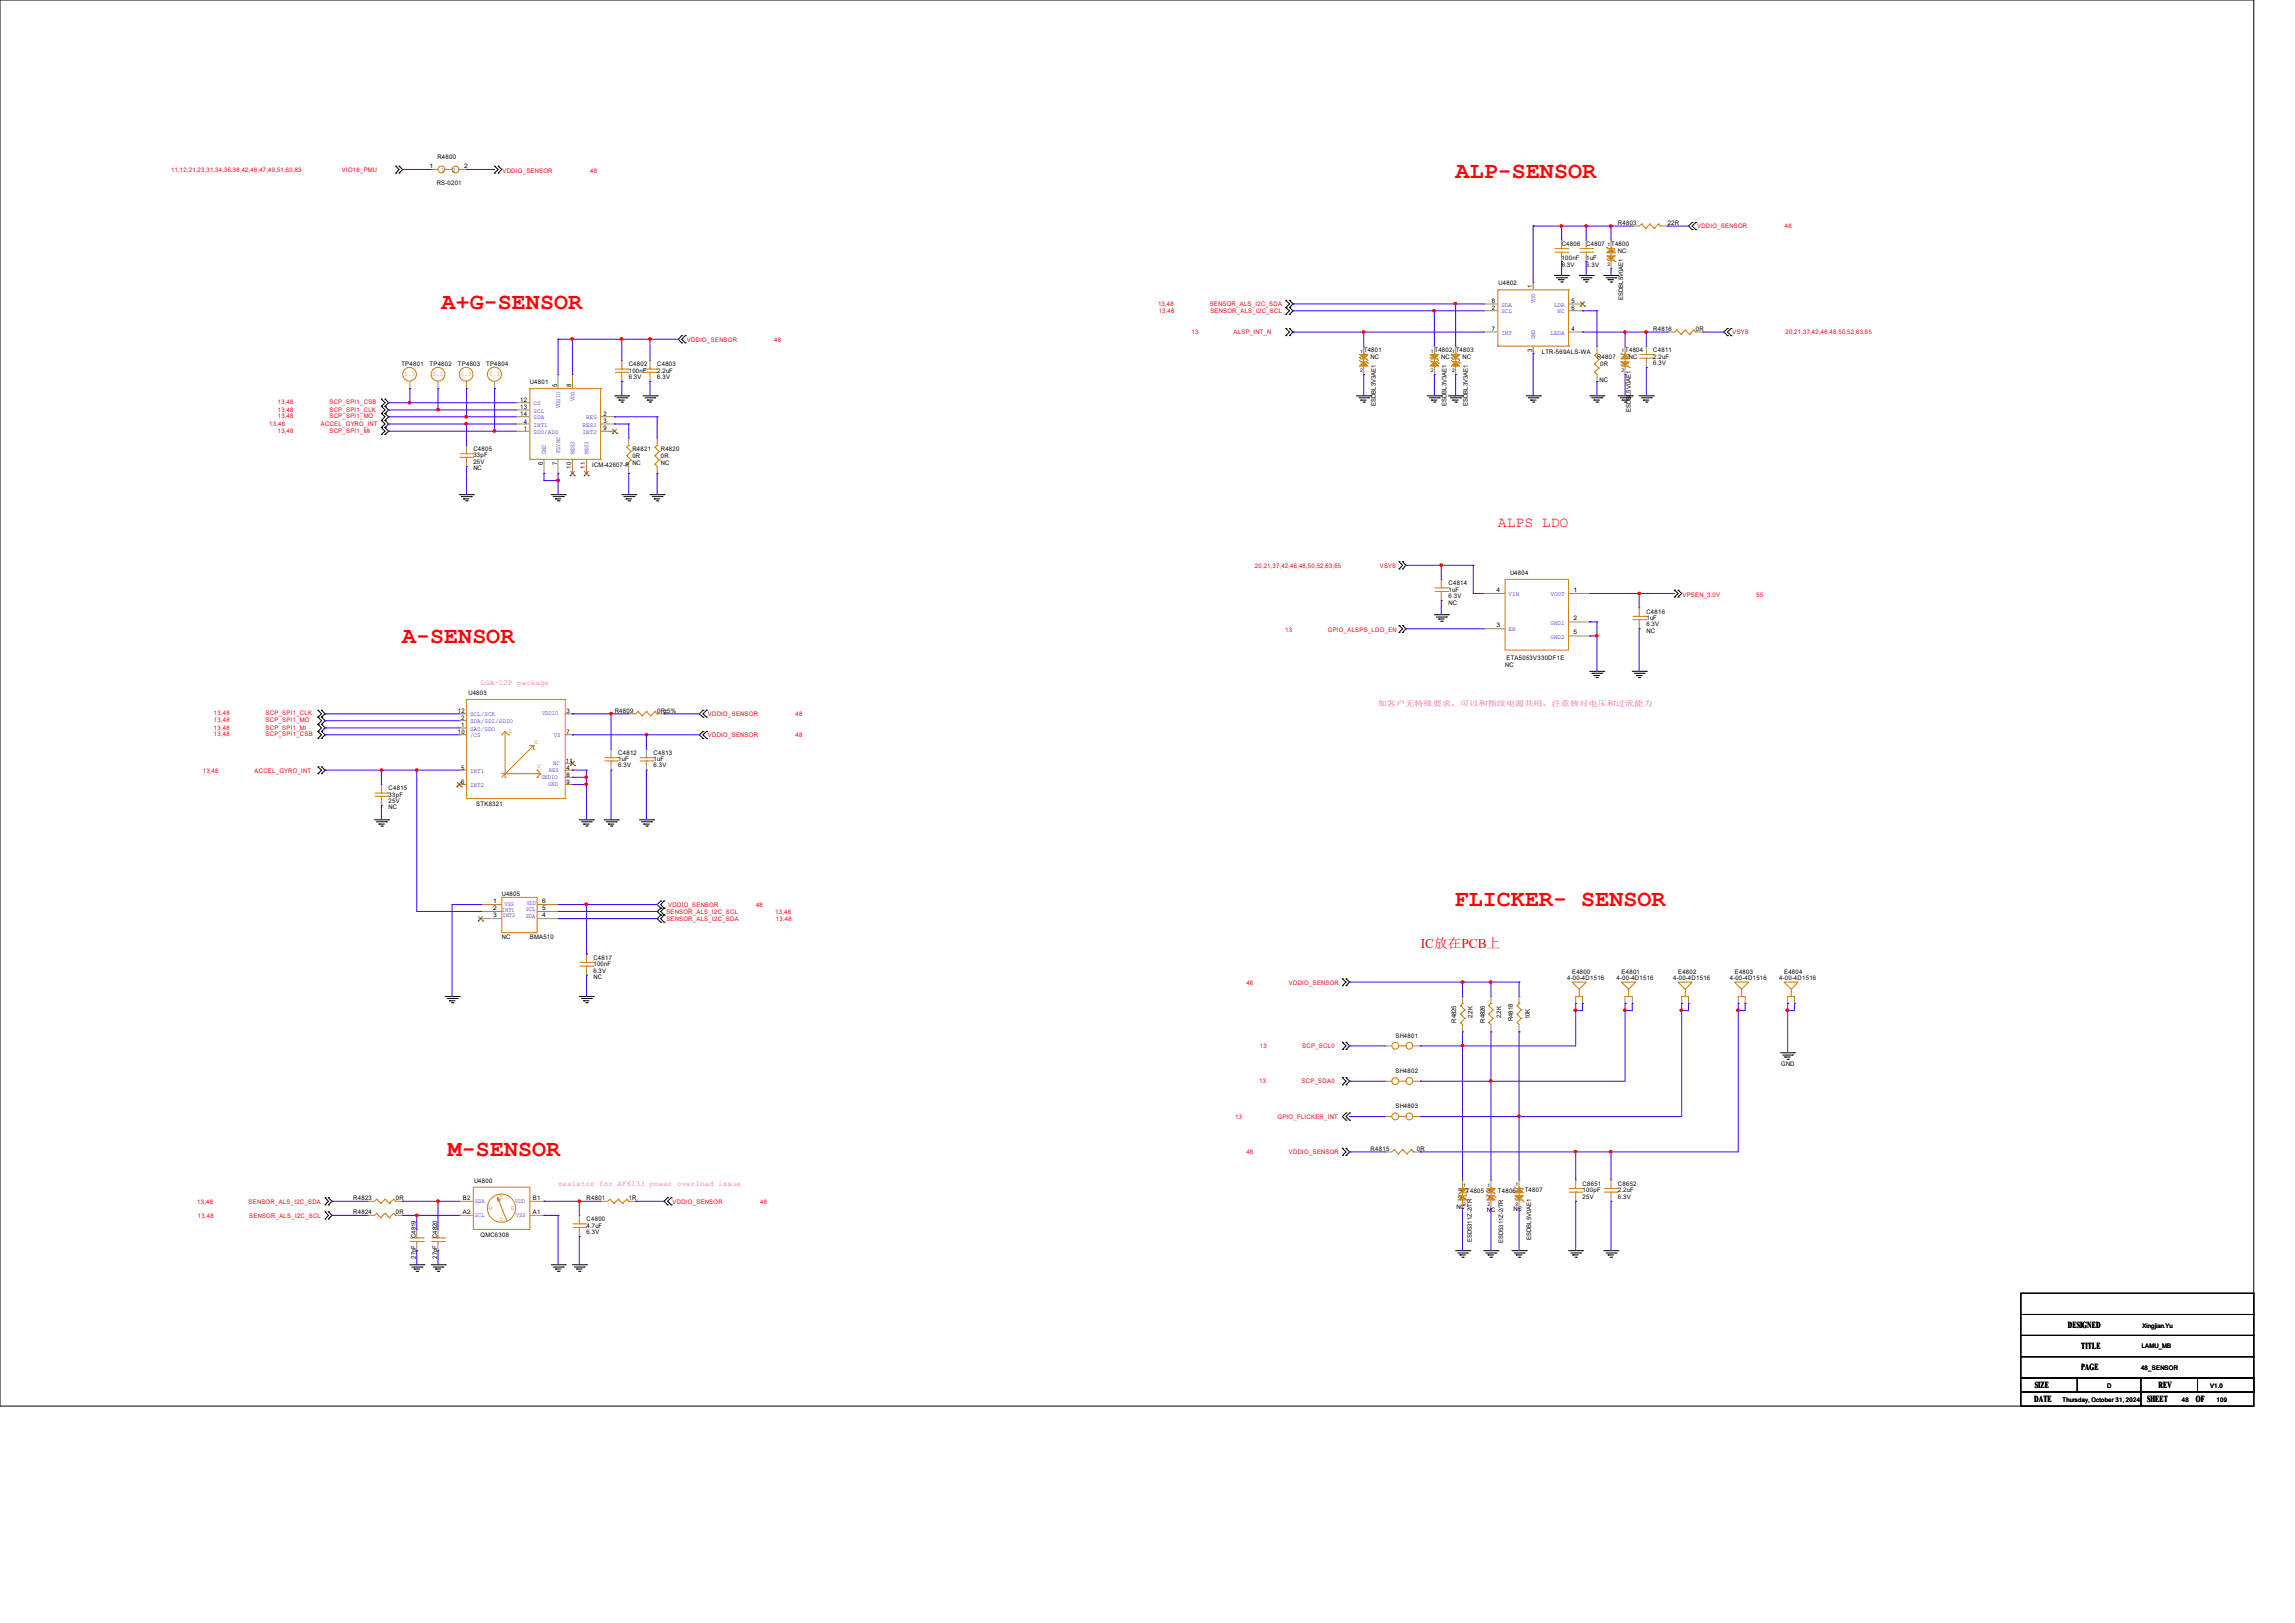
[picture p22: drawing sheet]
<svg xmlns="http://www.w3.org/2000/svg" width="297mm" height="210mm" viewBox="0 0 297 210" stroke-linecap="round" stroke-linejoin="round" font-family="sans-serif">
<defs><g id="words">
<g font-size="3" fill="#f00">
<text x="188.4" y="23.1">ALP-SENSOR</text>
<text x="57.1" y="40">A+G-SENSOR</text>
<text x="52" y="83.2">A-SENSOR</text>
<text x="188.3" y="117.3">FLICKER- SENSOR</text>
<text x="58" y="149.5">M-SENSOR</text>
</g>
<text font-size="1.9" fill="#f00" x="193.8" y="68.2">ALPS LDO</text>
<text font-size="1.7" fill="#f00" x="183.9" y="122.7">IC放在PCB上</text>
<g font-size="1.2">
<text x="267.6" y="171.8">DESIGNED</text>
<text x="263.3" y="179.6">SIZE</text>
<text x="269.4" y="174.6">TITLE</text>
<text x="269.4" y="177.3">PAGE</text>
<text x="279.3" y="179.6">REV</text>
<text x="263.3" y="181.4">DATE</text>
<text x="277.9" y="181.4">SHEET</text>
<text x="284.2" y="181.4">OF</text>
</g>
<g font-size="1" fill="#f0f">
<text x="62.2" y="88.6">LGA-12P package</text>
<text x="178.3" y="91.3">如客户无特殊要求，可以和指纹电源共用，注意核对电压和过流能力</text>
<text x="72.2" y="153.5">resistor for AF6133 power overload issue</text>
</g>
<g font-size=".8" fill="#f00">
<text x="22.1" y="22.3">11,12,21,23,31,34,36,38,42,46,47,49,51,60,83</text>
<text x="44.2" y="22.3">VIO18_PMU</text>
<text x="65" y="22.4">VDDIO_SENSOR</text>
<text x="76.4" y="22.4">48</text>
<text x="219.6" y="29.5">VDDIO_SENSOR</text>
<text x="231" y="29.5">48</text>
<text x="149.9" y="39.6">13,48</text>
<text x="150" y="40.6">13,48</text>
<text x="156.6" y="39.6">SENSOR_ALS_I2C_SDA</text>
<text x="156.6" y="40.6">SENSOR_ALS_I2C_SCL</text>
<text x="88.9" y="44.2">VDDIO_SENSOR</text>
<text x="100.2" y="44.2">48</text>
<text x="154.2" y="43.2">13</text>
<text x="159.6" y="43.2">ALSP_INT_N</text>
<text x="224.2" y="43.3">VSYS</text>
<text x="231.1" y="43.3">20,21,37,42,46,48,50,52,63,65</text>
<text x="35.9" y="52.3">13,48</text>
<text x="35.9" y="53.3">13,48</text>
<text x="42.6" y="52.3">SCP_SPI1_CSB</text>
<text x="42.6" y="53.3">SCP_SPI1_CLK</text>
<text x="34.8" y="55.2">13,48</text>
<text x="35.9" y="56">13,48</text>
<text x="35.9" y="54.1">13,48</text>
<text x="41.5" y="55.2">ACCEL_GYRO_INT</text>
<text x="42.6" y="56">SCP_SPI1_MI</text>
<text x="42.6" y="54.1">SCP_SPI1_MO</text>
<text x="162.4" y="73.4">20,21,37,42,46,48,50,52,63,65</text>
<text x="178.6" y="73.4">VSYS</text>
<text x="217.7" y="77.2">VPSEN_3.0V</text>
<text x="227.3" y="77.2">55</text>
<text x="166.3" y="81.8">13</text>
<text x="171.8" y="81.8">GPIO_ALSPS_LDO_EN</text>
<text x="27.7" y="92.6">13,48</text>
<text x="27.7" y="93.5">13,48</text>
<text x="27.7" y="94.4">13,48</text>
<text x="27.7" y="95.3">13,48</text>
<text x="34.4" y="92.6">SCP_SPI1_CLK</text>
<text x="34.4" y="93.5">SCP_SPI1_MO</text>
<text x="34.4" y="94.4">SCP_SPI1_MI</text>
<text x="34.4" y="95.3">SCP_SPI1_CSB</text>
<text x="91.6" y="92.7">VDDIO_SENSOR</text>
<text x="91.6" y="95.4">VDDIO_SENSOR</text>
<text x="103" y="92.7">48</text>
<text x="103" y="95.4">48</text>
<text x="26.2" y="100">13,48</text>
<text x="32.9" y="100">ACCEL_GYRO_INT</text>
<text x="86.2" y="118.3">SENSOR_ALS_I2C_SCL</text>
<text x="86.2" y="119.2">SENSOR_ALS_I2C_SDA</text>
<text x="86.5" y="117.3">VDDIO_SENSOR</text>
<text x="97.8" y="117.3">48</text>
<text x="100.3" y="118.3">13,48</text>
<text x="100.4" y="119.2">13,48</text>
<text x="161.3" y="127.4">48</text>
<text x="166.8" y="127.4">VDDIO_SENSOR</text>
<text x="163" y="135.6">13</text>
<text x="168.5" y="135.6">SCP_SCL0</text>
<text x="162.9" y="140.2">13</text>
<text x="168.5" y="140.2">SCP_SDA0</text>
<text x="159.9" y="144.9">13</text>
<text x="161.3" y="149.3">48</text>
<text x="165.3" y="144.9">GPIO_FLICKER_INT</text>
<text x="166.8" y="149.3">VDDIO_SENSOR</text>
<text x="25.5" y="155.7">13,48</text>
<text x="32.2" y="155.7">SENSOR_ALS_I2C_SDA</text>
<text x="87" y="155.7">VDDIO_SENSOR</text>
<text x="98.4" y="155.7">48</text>
<text x="25.6" y="157.6">13,48</text>
<text x="32.3" y="157.6">SENSOR_ALS_I2C_SCL</text>
</g>
<g font-size=".8">
<text x="55.6" y="21.7">1</text>
<text x="56.5" y="23.9">RS-0201</text>
<text x="56.6" y="20.6">R4800</text>
<text x="60.1" y="21.7">2</text>
<text x="209.4" y="29.1">R4803</text>
<text x="215.8" y="29.1">22R</text>
<text x="202.1" y="31.8">C4806</text>
<text x="202.1" y="33.7">100nF</text>
<text x="202.1" y="34.6">6.3V</text>
<text x="205.3" y="31.8">C4807</text>
<text x="205.3" y="33.7">1uF</text>
<text x="205.3" y="34.6">6.3V</text>
<text x="208.5" y="31.8">T4800</text>
<text x="209.4" y="32.8">NC</text>
<text x="193" y="39.2">8</text>
<text x="193" y="40.1">2</text>
<text x="193.9" y="36.9">U4802</text>
<text x="198.3" y="37.3" transform="rotate(-90 198.3 37.3)">1</text>
<text x="203.4" y="39.2">5</text>
<text x="203.4" y="40.1">6</text>
<text x="210.1" y="38.8" transform="rotate(-90 210.1 38.8)">ESDBL5V0AE1</text>
<text x="51.9" y="47.4">TP4801</text>
<text x="55.6" y="47.4">TP4802</text>
<text x="59.3" y="47.4">TP4803</text>
<text x="62.9" y="47.4">TP4804</text>
<text x="81.4" y="47.4">C4802</text>
<text x="85.1" y="47.4">C4803</text>
<text x="176.5" y="45.5">T4801</text>
<text x="177.4" y="46.5">NC</text>
<text x="185.6" y="45.5">T4802 T4803</text>
<text x="186.5" y="46.5">NC</text>
<text x="189.3" y="46.5">NC</text>
<text x="193" y="42.8">7</text>
<text x="198.3" y="45.6" transform="rotate(-90 198.3 45.6)">3</text>
<text x="199.5" y="45.8">LTR-569ALS-WA</text>
<text x="203.4" y="42.8">4</text>
<text x="206.7" y="46.5">R4807</text>
<text x="207.1" y="47.4">0R</text>
<text x="210.3" y="45.5">T4804</text>
<text x="210.8" y="46.5">NC</text>
<text x="214" y="45.5">C4811</text>
<text x="214" y="46.4">2.2uF</text>
<text x="214" y="47.2">6.3V</text>
<text x="214" y="42.8">R4816</text>
<text x="219.5" y="42.8">0R</text>
<text x="67.3" y="52.1">12</text>
<text x="67.3" y="53">13</text>
<text x="67.3" y="53.9">14</text>
<text x="68.6" y="49.7">U4801</text>
<text x="72.1" y="50" transform="rotate(-90 72.1 50)">5</text>
<text x="73.9" y="50" transform="rotate(-90 73.9 50)">8</text>
<text x="78.1" y="53.8">2</text>
<text x="81.4" y="48.2">100nF</text>
<text x="81.4" y="49">6.3V</text>
<text x="85.1" y="48.2">2.2uF</text>
<text x="85.1" y="49">6.3V</text>
<text x="178" y="52.5" transform="rotate(-90 178 52.5)">ESDBL3V3AE1</text>
<text x="187.2" y="52.5" transform="rotate(-90 187.2 52.5)">ESDBL3V3AE1</text>
<text x="189.9" y="52.5" transform="rotate(-90 189.9 52.5)">ESDBL3V3AE1</text>
<text x="207" y="49.4">NC</text>
<text x="211.1" y="53.3" transform="rotate(-90 211.1 53.3)">ESDBL5V0AE1</text>
<text x="61.3" y="58.4">C4805</text>
<text x="61.3" y="59.2">33pF</text>
<text x="67.8" y="54.8">4</text>
<text x="67.8" y="55.7">1</text>
<text x="78.1" y="54.7">3</text>
<text x="78.1" y="55.6">9</text>
<text x="81.8" y="58.4">R4821</text>
<text x="81.8" y="59.3">0R</text>
<text x="85.5" y="58.4">R4820</text>
<text x="85.5" y="59.3">0R</text>
<text x="61.3" y="60.8">NC</text>
<text x="61.3" y="60">25V</text>
<text x="70.3" y="60.2" transform="rotate(-90 70.3 60.2)">6</text>
<text x="72.1" y="60.2" transform="rotate(-90 72.1 60.2)">7</text>
<text x="73.9" y="60.6" transform="rotate(-90 73.9 60.6)">10</text>
<text x="75.7" y="60.6" transform="rotate(-90 75.7 60.6)">11</text>
<text x="76.6" y="60.4">ICM-42607-P</text>
<text x="81.8" y="60.2">NC</text>
<text x="85.5" y="60.2">NC</text>
<text x="187.5" y="75.7">C4814</text>
<text x="187.5" y="76.6">1uF</text>
<text x="187.5" y="77.4">6.3V</text>
<text x="193.7" y="76.6">4</text>
<text x="195.4" y="74.5">U4804</text>
<text x="203.6" y="76.6">1</text>
<text x="187.5" y="78.2">NC</text>
<text x="193.7" y="81.1">3</text>
<text x="203.6" y="80.3">2</text>
<text x="203.6" y="82.1">5</text>
<text x="213.1" y="79.4">C4816</text>
<text x="213.1" y="80.2">1uF</text>
<text x="213.1" y="81.9">NC</text>
<text x="213.1" y="81">6.3V</text>
<text x="60.6" y="89.9">U4803</text>
<text x="194.8" y="86.3">NC</text>
<text x="195" y="85.4">ETA5053V330DF1E</text>
<text x="59.3" y="92.3">12</text>
<text x="59.3" y="95">10</text>
<text x="59.7" y="93.2">2</text>
<text x="59.7" y="94.1">1</text>
<text x="73.3" y="92.3">3</text>
<text x="73.3" y="95">7</text>
<text x="79.5" y="92.2">R4809</text>
<text x="85" y="92.2">0R±5%</text>
<text x="59.7" y="99.6">5</text>
<text x="59.7" y="101.4">6</text>
<text x="73.2" y="98.7">11</text>
<text x="73.3" y="99.6">4</text>
<text x="73.3" y="100.5">8</text>
<text x="73.3" y="101.4">9</text>
<text x="80" y="97.7">C4812</text>
<text x="80" y="98.5">1uF</text>
<text x="80" y="99.3">6.3V</text>
<text x="84.6" y="97.7">C4813</text>
<text x="84.6" y="98.5">1uF</text>
<text x="84.6" y="99.3">6.3V</text>
<text x="50.3" y="102.3">C4815</text>
<text x="50.3" y="103.1">33pF</text>
<text x="50.3" y="104.7">NC</text>
<text x="50.3" y="103.9">25V</text>
<text x="61.6" y="104.3">STK8321</text>
<text x="63.8" y="116.8">1</text>
<text x="63.8" y="117.7">2</text>
<text x="63.8" y="118.7">3</text>
<text x="64.9" y="116">U4805</text>
<text x="70.1" y="118.7">4</text>
<text x="70.1" y="117.7">5</text>
<text x="70.1" y="116.8">6</text>
<text x="64.9" y="121.4">NC</text>
<text x="68.6" y="121.4">BMA510</text>
<text x="76.8" y="124.2">C4817</text>
<text x="76.8" y="125">100nF</text>
<text x="76.8" y="125.9">6.3V</text>
<text x="76.8" y="126.7">NC</text>
<text x="190.6" y="131.8" transform="rotate(-90 190.6 131.8)">2.2K</text>
<text x="194.3" y="131.8" transform="rotate(-90 194.3 131.8)">2.2K</text>
<text x="198" y="131.9" transform="rotate(-90 198 131.9)">10K</text>
<text x="202.8" y="126.9">4-00-4D1516</text>
<text x="203.5" y="126">E4800</text>
<text x="209.2" y="126.9">4-00-4D1516</text>
<text x="209.9" y="126">E4801</text>
<text x="216.5" y="126.9">4-00-4D1516</text>
<text x="217.2" y="126">E4802</text>
<text x="223.9" y="126.9">4-00-4D1516</text>
<text x="224.5" y="126">E4803</text>
<text x="230.3" y="126.9">4-00-4D1516</text>
<text x="230.9" y="126">E4804</text>
<text x="180.6" y="134.3">SH4801</text>
<text x="188.5" y="132.3" transform="rotate(-90 188.5 132.3)">R4825</text>
<text x="192.1" y="132.3" transform="rotate(-90 192.1 132.3)">R4826</text>
<text x="195.8" y="132.1" transform="rotate(-90 195.8 132.1)">R4818</text>
<text x="230.5" y="137.9">GND</text>
<text x="180.6" y="138.8">SH4802</text>
<text x="180.6" y="143.4">SH4803</text>
<text x="177.4" y="148.9">R4815</text>
<text x="183.4" y="148.9">0R</text>
<text x="45.7" y="155.3">R4823</text>
<text x="51.2" y="155.3">0R</text>
<text x="59.9" y="155.3">B2</text>
<text x="61.3" y="153.1">U4800</text>
<text x="69" y="155.3">B1</text>
<text x="75.9" y="155.3">R4801</text>
<text x="81.4" y="155.3">1R</text>
<text x="189.7" y="154.4">T4805</text>
<text x="193.9" y="154.4">T4806</text>
<text x="197.3" y="154.3">T4807</text>
<text x="204.8" y="153.5">C8651</text>
<text x="204.8" y="154.3">100pF</text>
<text x="204.8" y="155.1">25V</text>
<text x="209.4" y="153.5">C8652</text>
<text x="209.4" y="154.3">2.2uF</text>
<text x="209.4" y="155.1">6.3V</text>
<text x="45.7" y="157.1">R4824</text>
<text x="51.2" y="157.1">0R</text>
<text x="53.8" y="160.2" transform="rotate(-90 53.8 160.2)">C4819</text>
<text x="56.6" y="160.2" transform="rotate(-90 56.6 160.2)">C4820</text>
<text x="59.9" y="157.1">A2</text>
<text x="62.2" y="160.1">QMC6308</text>
<text x="69" y="157.1">A1</text>
<text x="75.9" y="158">C4800</text>
<text x="75.9" y="158.9">4.7uF</text>
<text x="75.9" y="159.7">6.3V</text>
<text x="188.5" y="156.5">NC</text>
<text x="190.5" y="160.7" transform="rotate(-90 190.5 160.7)">ESD5311Z-2/TR</text>
<text x="192.4" y="156.8">NC</text>
<text x="194.5" y="160.8" transform="rotate(-90 194.5 160.8)">ESD5311Z-2/TR</text>
<text x="195.9" y="156.7">NC</text>
<text x="198.2" y="160.4" transform="rotate(-90 198.2 160.4)">ESDBL5V0AE1</text>
<text x="53.8" y="162.9" transform="rotate(-90 53.8 162.9)">27pF</text>
<text x="56.6" y="162.9" transform="rotate(-90 56.6 162.9)">27pF</text>
<text x="277.3" y="171.8">Xingjian.Yu</text>
<text x="272.7" y="179.6">D</text>
<text x="277.1" y="177.2">48_SENSOR</text>
<text x="277.2" y="174.5">LAMU_MB</text>
<text x="286" y="179.6">V1.0</text>
<text x="266.9" y="181.4">Thursday, October 31, 2024</text>
<text x="282.4" y="181.4">48</text>
<text x="286.9" y="181.4">109</text>
</g>
<g font-size=".8" fill="#00c">
<text x="57.1" y="22.3">1</text>
<text x="58.5" y="22.3">2</text>
<text x="194.3" y="39.7">SDA</text>
<text x="194.3" y="40.6">SCL</text>
<text x="198.7" y="39.2" transform="rotate(-90 198.7 39.2)">VDD</text>
<text x="201.1" y="39.7">LDR</text>
<text x="201.6" y="40.6">NC</text>
<text x="194.3" y="43.3">INT</text>
<text x="198.7" y="43.9" transform="rotate(-90 198.7 43.9)">GND</text>
<text x="200.7" y="43.3">LEDA</text>
<text x="69" y="52.4">CS</text>
<text x="69" y="53.4">SCL</text>
<text x="72.5" y="52.8" transform="rotate(-90 72.5 52.8)">VDDIO</text>
<text x="74.3" y="51.9" transform="rotate(-90 74.3 51.9)">VDD</text>
<text x="69" y="54.3">SDA</text>
<text x="69" y="55.2">INT1</text>
<text x="69" y="56.1">SDO/AD0</text>
<text x="70.7" y="58.8" transform="rotate(-90 70.7 58.8)">GND</text>
<text x="72.5" y="58.6" transform="rotate(-90 72.5 58.6)">FSYNC</text>
<text x="74.3" y="58.8" transform="rotate(-90 74.3 58.8)">RES2</text>
<text x="75.4" y="55.2">RES1</text>
<text x="75.4" y="56.1">INT2</text>
<text x="75.9" y="54.3">RES</text>
<text x="76.2" y="58.8" transform="rotate(-90 76.2 58.8)">RES3</text>
<text x="195.2" y="77.1">VIN</text>
<text x="200.7" y="77.1">VOUT</text>
<text x="195.2" y="81.7">EN</text>
<text x="200.7" y="80.8">GND1</text>
<text x="200.7" y="82.6">GND2</text>
<text x="60.8" y="92.7">SCL/SCK</text>
<text x="60.8" y="93.6">SDA/SDI/SDIO</text>
<text x="60.8" y="94.5">SA0/SDO</text>
<text x="60.8" y="95.4">/CS</text>
<text x="70.1" y="92.6">VDDIO</text>
<text x="71.7" y="95.3">VS</text>
<text x="60.8" y="100">INT1</text>
<text x="60.8" y="101.9">INT2</text>
<text x="70.1" y="100.8">GNDIO</text>
<text x="71" y="101.7">GND</text>
<text x="71" y="99.9">RES</text>
<text x="71.6" y="99">NC</text>
<text x="64.9" y="118">INT1</text>
<text x="65" y="118.6">INT2</text>
<text x="65.3" y="117.3">VSS</text>
<text x="68" y="118.8">SDA</text>
<text x="68" y="117.9">SCL</text>
<text x="68.1" y="117.1">VDD</text>
<text x="61.5" y="155.7">SDA</text>
<text x="66.7" y="155.7">VDD</text>
<text x="189.2" y="155.1" transform="rotate(-90 189.2 155.1)">2</text>
<text x="189.2" y="154.2" transform="rotate(-90 189.2 154.2)">1</text>
<text x="192.8" y="155.1" transform="rotate(-90 192.8 155.1)">2</text>
<text x="192.8" y="154.2" transform="rotate(-90 192.8 154.2)">1</text>
<text x="61.5" y="157.5">SCL</text>
<text x="66.8" y="157.5">VSS</text>
</g>
<g font-size=".8" fill="#cc8006">
<text x="52.3" y="48.7">0.3</text>
<text x="56" y="48.7">0.3</text>
<text x="59.6" y="48.7">0.3</text>
<text x="63.3" y="48.7">0.3</text>
<text x="65.8" y="94.9">Z</text>
<text x="69.1" y="96.2">X</text>
<text x="69.5" y="99.4">Y</text>
<text x="64.6" y="155.1">N</text>
<text x="63.2" y="156.6">W</text>
<text x="64.6" y="158">S</text>
<text x="66.1" y="156.6">E</text>
</g>
<g font-size=".6">
<text x="208" y="31.9">1</text>
<text x="208" y="34.4">2</text>
<text x="176" y="45.7">1</text>
<text x="185.2" y="45.7">1</text>
<text x="187.9" y="45.7">1</text>
<text x="209.8" y="45.6">1</text>
<text x="176" y="48.1">2</text>
<text x="185.2" y="48.1">2</text>
<text x="187.9" y="48.1">2</text>
<text x="209.8" y="48.1">2</text>
<text x="189.4" y="153.6">1</text>
<text x="192.5" y="153.6">1</text>
<text x="196.1" y="153.5">1</text>
<text x="189.4" y="156">2</text>
<text x="192.5" y="156">2</text>
<text x="196.1" y="156">2</text>
</g>
</g></defs>
<g fill="none" stroke="#000" stroke-width=".13">
<path d="M0 0h291.7v181.9h-291.7zM51.2 22.4h.1M51.2 21.5h.1M51.2 21.5l.4 .4-.4 .5M51.6 21.5h.1M51.6 22.4h.1M51.6 21.5l.5 .4-.5 .5M64 21.5h.1M64 22.4h.1M64 21.5l.5 .4-.5 .5M64.5 21.5h.1M64.5 22.4h.1"/>
<path d="M64.5 21.5l.4 .4-.4 .5M166.4 38.9h.1M166.4 39.8h.1M166.4 38.9l.5 .4-.5 .5M166.4 39.8l.5 .4-.5 .5M166.9 39.8h.1M166.9 38.9h.1M166.9 38.9l.4 .4-.4 .5M166.9 39.8l.4 .4-.4 .5M201.2 35.6h1.8M201.4 35.9h1.3M201.7 36.2h.1"/>
<path d="M201.7 36.2h.7M202 36.5h.2M202.2 36.5h.1M202.7 35.9h.1M203 35.6h.1M204.4 35.6h1.8M204.6 35.9h1.3M204.9 36.2h.1M204.9 36.2h.8M205.2 36.5h.2M205.4 36.5h.1M205.9 35.9h.1"/>
<path d="M206.2 35.6h.1M207.6 35.6h1.8M207.9 35.9h1.2M208.1 36.2h.1M208.1 36.2h.7M208.4 36.5h.2M208.6 36.5h.1M209.1 35.9h.1M209.4 35.6h.1M219 28.8h.1M219 29.7h.1M219 28.8l-.5 .5 .5 .4"/>
<path d="M219.5 29.7h.1M219.5 28.8h.1M219.5 28.8l-.5 .5 .5 .4M49.4 51.6h.1M49.4 52.6h.1M49.4 53.5h.1M49.4 54.4h.1M49.4 55.3h.1M49.4 56.2h.1M49.4 51.6l.4 .5-.4 .5M49.4 52.6l.4 .4-.4 .5M49.4 54.4l.4 .5-.4 .4"/>
<path d="M49.4 55.3l.4 .5-.4 .4M49.4 53.5l.4 .4-.4 .5M49.8 52.6h.1M49.8 51.6h.1M49.8 53.5h.1M49.8 55.3h.1M49.8 54.4h.1M49.8 56.2h.1M49.8 51.6l.5 .5-.5 .5M49.8 52.6l.5 .4-.5 .5M49.8 54.4l.5 .5-.5 .4M49.8 55.3l.5 .5-.5 .4"/>
<path d="M49.8 53.5l.5 .4-.5 .5M79.5 51.2h1.9M79.8 51.5h1.3M80.1 51.8h.1M80.1 51.8h.7M80.4 52h.2M80.6 52h.1M81.1 51.5h.1M81.4 51.2h.1M83.2 51.2h1.8M83.5 51.5h1.3M83.8 51.8h.1"/>
<path d="M83.8 51.8h.7M84 52h.2M84.2 52h.1M84.8 51.5h.1M85 51.2h.1M88.2 43.4h.1M88.2 44.4h.1M88.2 43.4l-.4 .5 .4 .5M88.7 44.4h.1M88.7 43.4h.1M88.7 43.4l-.5 .5 .5 .5M166.4 40.7h.1"/>
<path d="M166.4 42.5h.1M166.4 43.4h.1M166.4 42.5l.5 .5-.5 .4M166.9 40.7h.1M166.9 43.4h.1M166.9 42.5h.1M166.9 42.5l.4 .5-.4 .4M175.6 51.2h1.8M175.9 51.5h1.2M176.1 51.8h.1M176.1 51.8h.7M176.4 52h.2"/>
<path d="M176.6 52h.1M177.1 51.5h.1M177.4 51.2h.1M184.7 51.2h1.8M185 51.5h1.3M185.3 51.8h.1M185.3 51.8h.7M185.5 52h.2M185.7 52h.1M186.3 51.5h.1M186.5 51.2h.1M187.5 51.2h1.8"/>
<path d="M187.7 51.5h1.3M188 51.8h.1M188 51.8h.7M188.3 52h.2M188.5 52h.1M189 51.5h.1M189.3 51.2h.1M197.5 51.2h1.8M197.8 51.5h1.3M198.1 51.8h.1M198.1 51.8h.7M198.3 52h.2"/>
<path d="M198.5 52h.1M199.1 51.5h.1M199.3 51.2h.1M205.7 51.2h1.9M206 51.5h1.3M206.3 51.8h.1M206.3 51.8h.7M206.5 52h.3M206.8 52h.1M207.3 51.5h.1M207.6 51.2h.1M209.4 51.2h1.8"/>
<path d="M209.7 51.5h1.2M209.9 51.8h.1M209.9 51.8h.8M210.2 52h.2M210.4 52h.1M210.9 51.5h.1M211.2 51.2h.1M212.1 51.2h1.9M212.4 51.5h1.3M212.7 51.8h.1M212.7 51.8h.7M213 52h.1"/>
<path d="M213.1 52h.1M213.7 51.5h.1M214 51.2h.1M223.6 42.5h.1M223.6 43.4h.1M223.6 42.5l-.5 .5 .5 .4M224 43.4h.1M224 42.5h.1M224 42.5l-.4 .5 .4 .4M59.4 64h1.9M59.7 64.3h1.3M60 64.6h.1"/>
<path d="M60 64.6h.7M60.2 64.8h.3M60.5 64.8h.1M61 64.3h.1M61.3 64h.1M71.3 64h1.9M71.6 64.3h1.3M71.9 64.6h.1M71.9 64.6h.7M72.1 64.8h.2M72.3 64.8h.1M72.9 64.3h.1"/>
<path d="M73.2 64h.1M80.5 64h1.8M80.7 64.3h1.3M81 64.6h.1M81 64.6h.7M81.3 64.8h.2M81.5 64.8h.1M82 64.3h.1M82.3 64h.1M84.1 64h1.8M84.4 64.3h1.3M84.7 64.6h.1"/>
<path d="M84.7 64.6h.7M85 64.8h.1M85.1 64.8h.1M85.7 64.3h.1M85.9 64h.1M181.1 73.6h.1M181.1 72.7h.1M181.1 72.7l.4 .5-.4 .4M181.5 72.7h.1M181.5 73.6h.1M181.5 72.7l.4 .5-.4 .4M185.6 79.5h1.9"/>
<path d="M185.9 79.8h1.3M187.2 79.8h.1M187.5 79.5h.1M216.7 76.4h.1M216.7 77.3h.1M216.7 76.4l.5 .4-.5 .5M217.2 76.4h.1M217.2 77.3h.1M217.2 76.4l.4 .4-.4 .5M41.1 91.9h.1M41.1 92.8h.1M41.1 93.7h.1"/>
<path d="M41.1 94.7h.1M41.1 95.5h.1M41.1 99.2h.1M41.1 91.9l.5 .5-.5 .4M41.1 92.8l.5 .5-.5 .4M41.1 93.7l.5 .5-.5 .5M41.1 94.7l.5 .4-.5 .4M41.1 99.2l.5 .5-.5 .4M41.6 92.8h.1M41.6 91.9h.1M41.6 93.7h.1M41.6 94.7h.1"/>
<path d="M41.6 95.5h.1M41.6 99.2h.1M41.6 91.9l.5 .5-.5 .4M41.6 92.8l.5 .5-.5 .4M41.6 93.7l.5 .5-.5 .5M41.6 94.7l.5 .4-.5 .4M41.6 99.2l.5 .5-.5 .4M91 91.9h.1M91 92.8h.1M91 94.7h.1M91 95.5h.1M91 91.9l-.5 .5 .5 .4"/>
<path d="M91 94.7l-.5 .4 .5 .4M91.4 92.8h.1M91.4 91.9h.1M91.4 95.5h.1M91.4 94.7h.1M91.4 91.9l-.4 .5 .4 .4M91.4 94.7l-.4 .4 .4 .4M181.1 80.9h.1M181.1 81.8h.1M181.1 80.9l.4 .5-.4 .4M181.5 81.8h.1M181.5 80.9h.1"/>
<path d="M181.5 80.9l.4 .5-.4 .4M186.2 80.1h.1M186.2 80.1h.7M186.4 80.4h.2M186.6 80.4h.1M205.7 86.9h1.9M206 87.1h1.3M206.3 87.4h.1M206.3 87.4h.7M206.5 87.7h.3M206.8 87.7h.1M207.3 87.1h.1"/>
<path d="M207.6 86.9h.1M211.2 86.9h1.9M211.5 87.1h1.3M211.8 87.4h.1M211.8 87.4h.7M212 87.7h.2M212.2 87.7h.1M212.8 87.1h.1M213.1 86.9h.1M41.1 100.1h.1M41.6 100.1h.1M48.5 106.1h1.8"/>
<path d="M48.7 106.3h1.3M49 106.6h.1M49 106.6h.7M49.3 106.9h.2M49.5 106.9h.1M50 106.3h.1M50.3 106.1h.1M75 106.1h1.8M75.3 106.3h1.2M75.5 106.6h.1M75.5 106.6h.7M75.8 106.9h.2"/>
<path d="M76 106.9h.1M76.5 106.3h.1M76.8 106.1h.1M78.2 106.1h1.8M78.4 106.3h1.4M78.7 106.6h.1M78.7 106.6h.8M79 106.9h.2M79.2 106.9h.1M79.8 106.3h.1M80 106.1h.1M82.8 106.1h1.8"/>
<path d="M83 106.3h1.3M83.3 106.6h.1M83.3 106.6h.7M83.6 106.9h.2M83.8 106.9h.1M84.3 106.3h.1M84.6 106.1h.1M85.5 117.5h.1M85.5 116.6h.1M85.5 118.4h.1M85.5 119.3h.1M85.5 116.6l-.5 .5 .5 .4"/>
<path d="M85.5 117.5l-.5 .4 .5 .5M85.5 118.4l-.5 .5 .5 .4M85.9 116.6h.1M85.9 117.5h.1M85.9 118.4h.1M85.9 119.3h.1M85.9 116.6l-.4 .5 .4 .4M85.9 117.5l-.4 .4 .4 .5M85.9 118.4l-.4 .5 .4 .4M57.6 128.9h1.8M57.9 129.2h1.3M58.2 129.5h.1"/>
<path d="M58.2 129.5h.7M58.4 129.8h.2M58.6 129.8h.1M59.2 129.2h.1M59.4 128.9h.1M75 128.9h1.8M75.3 129.2h1.2M75.5 129.5h.1M75.5 129.5h.7M75.8 129.8h.2M76 129.8h.1M76.5 129.2h.1"/>
<path d="M76.8 128.9h.1M173.7 139.4h.1M173.7 134.9h.1M173.7 135.8h.1M173.7 127.6h.1M173.7 126.7h.1M173.7 139.4l.5 .5-.5 .5M173.7 134.9l.5 .4-.5 .5M173.7 126.7l.5 .4-.5 .5M174.2 139.4h.1M174.2 135.8h.1M174.2 134.9h.1"/>
<path d="M174.2 126.7h.1M174.2 127.6h.1M174.2 139.4l.5 .5-.5 .5M174.2 134.9l.5 .4-.5 .5M174.2 126.7l.5 .4-.5 .5M230.4 136.2h1.8M230.7 136.5h1.3M231 136.8h.1M231 136.8h.7M231.3 137.1h.1M231.4 137.1h.1M232 136.5h.1"/>
<path d="M232.2 136.2h.1M42.1 155h.1M42.1 155.9h.1M42.1 156.8h.1M42.1 157.7h.1M42.1 155l.4 .4-.4 .5M42.1 156.8l.4 .5-.4 .4M42.5 155.9h.1M42.5 155h.1M42.5 157.7h.1M42.5 156.8h.1M42.5 155l.5 .4-.5 .5"/>
<path d="M42.5 156.8l.5 .5-.5 .4M86.4 155h.1M86.4 155.9h.1M86.4 155l-.5 .4 .5 .5M86.9 155.9h.1M86.9 155h.1M86.9 155l-.5 .4 .5 .5M173.7 140.4h.1M173.7 149.5h.1M173.7 148.6h.1M173.7 148.6l.5 .5-.5 .4M174.2 144h.1"/>
<path d="M174.2 144.9h.1M174.2 140.4h.1M174.2 148.6h.1M174.2 149.5h.1M174.2 144l-.5 .5 .5 .4M174.2 148.6l.5 .5-.5 .4M174.7 144h.1M174.7 144.9h.1M174.7 144l-.5 .5 .5 .4M53 163.7h1.9M53.3 164h1.3M53.6 164.2h.1"/>
<path d="M53.6 164.2h.7M53.8 164.5h.3M54.1 164.5h.1M54.6 164h.1M54.9 163.7h.1M55.8 163.7h1.8M56 164h1.3M56.3 164.2h.1M56.3 164.2h.8M56.6 164.5h.2M56.8 164.5h.1M57.3 164h.1"/>
<path d="M57.6 163.7h.1M71.3 163.7h1.9M71.6 164h1.3M71.9 164.2h.1M71.9 164.2h.7M72.1 164.5h.2M72.3 164.5h.1M72.9 164h.1M73.2 163.7h.1M74.1 163.7h1.8M74.3 164h1.3M74.6 164.2h.1"/>
<path d="M74.6 164.2h.8M74.9 164.5h.2M75.1 164.5h.1M75.6 164h.1M75.9 163.7h.1M188.4 161.8h1.8M188.6 162.1h1.3M188.9 162.4h.1M188.9 162.4h.8M189.2 162.7h.2M189.4 162.7h.1M189.9 162.1h.1"/>
<path d="M190.2 161.8h.1M192 161.8h1.8M192.3 162.1h1.3M192.6 162.4h.1M192.6 162.4h.7M192.8 162.7h.2M193 162.7h.1M193.6 162.1h.1M193.8 161.8h.1M195.7 161.8h1.8M196 162.1h1.2M196.2 162.4h.1"/>
<path d="M196.2 162.4h.8M196.5 162.7h.2M196.7 162.7h.1M197.2 162.1h.1M197.5 161.8h.1M203 161.8h1.8M203.3 162.1h1.3M203.5 162.4h.1M203.5 162.4h.8M203.8 162.7h.2M204 162.7h.1M204.6 162.1h.1"/>
<path d="M204.8 161.8h.1M207.6 161.8h1.8M207.9 162.1h1.2M208.1 162.4h.1M208.1 162.4h.7M208.4 162.7h.2M208.6 162.7h.1M209.1 162.1h.1M209.4 161.8h.1M261.5 175.6h30.2v2.7h-30.2zM261.5 178.3h30.2v1.8h-30.2zM261.5 170.1h30.2v2.7h-30.2z"/>
<path d="M261.5 167.3h30.2v2.8h-30.2zM261.5 172.8h30.2v2.8h-30.2zM268.8 178.3h8.3v1.8h-8.3zM284.4 178.3h7.3v1.8h-7.3zM261.5 180.1h15.6v1.8h-15.6zM277.1 180.1h14.6v1.8h-14.6z"/>
</g>
<g fill="none" stroke="#cc8006" stroke-width=".13">
<path d="M57.6 21.9h.1M57.6 21.9h.9M193.8 37.5h.1M193.8 37.5v7.3M193.8 37.5h9.2M201.3 32.6h1.6M201.3 32.2h1.6M202.1 32.2h.1M202.1 32.6h.1M202.1 32v.2M202.1 32.6v.3M202.9 32.6h.1"/>
<path d="M202.9 32.2h.1M203 37.5h.1M203 37.5v7.3M204.5 32.6h1.6M204.5 32.2h1.6M205.3 32.2h.1M205.3 32.6h.1M205.3 32v.2M205.3 32.6v.3M206.1 32.6h.1M206.1 32.2h.1M207.9 32h.1"/>
<path d="M207.9 33.5l.2 .2M207.9 32l.2 .2M208.1 33.7h.1M208.1 32.2h.1M208.1 32.2h.7M208.1 33.7h.7M208.5 32h.1M208.5 32v1.8M208.8 33.7h.1M208.8 32.2h.1M208.8 33.7l.2 .1M208.8 32.2l.2 .2"/>
<path d="M209 33.8h.1M212.4 29h.1M212.4 29l-.3 .3M212.4 29l.6 .5M213 29.5h.1M213.5 29h.1M213.5 29l-.5 .5M213.5 29l.6 .5M214.1 29.5h.1M214.6 29h.1M214.6 29l-.5 .5M214.6 29l.3 .3"/>
<path d="M214.9 29.3h.1M59.5 59.2h1.7M59.5 58.7h1.7M60.4 58.7h.1M60.4 59.2h.1M60.4 58.5v.2M60.4 59.2v.2M61.2 59.2h.1M61.2 58.7h.1M68.6 59.4h.1M68.6 50.3h.1M68.6 50.3v9.1"/>
<path d="M68.6 59.4h9.1M68.6 50.3h9.1M77.7 59.4h.1M77.7 50.3h.1M77.7 50.3v9.1M79.6 48.2h1.7M79.6 47.8h1.7M80.5 47.8h.1M80.5 48.2h.1M80.5 47.5v.3M80.5 48.2v.3M81.1 59h.1"/>
<path d="M81.1 57.9h.1M81.1 59l.6 .5M81.1 57.9l.6 .5M81.3 48.2h.1M81.3 47.8h.1M81.4 57.6h.1M81.4 57.6l-.3 .3M81.7 59.5h.1M81.7 58.4h.1M81.7 59.5l-.6 .6M81.7 58.4l-.6 .6M83.3 48.2h1.7"/>
<path d="M83.3 47.8h1.7M84.1 47.8h.1M84.1 48.2h.1M84.1 47.5v.3M84.1 48.2v.3M84.8 59h.1M84.8 57.9h.1M84.8 59l.5 .5M84.8 57.9l.5 .5M85 48.2h.1M85 47.8h.1M85 57.6h.1"/>
<path d="M85 57.6l-.2 .3M85.3 59.5h.1M85.3 58.4h.1M85.3 59.5l-.5 .6M85.3 58.4l-.5 .6M175.9 46.3h.1M175.9 46.7l.2 .1M175.9 46.3l.2 .1M176.1 46.8h.1M176.1 46.4h.1M176.1 46.8h.7M176.1 46.4h.7"/>
<path d="M176.5 45.7h.1M176.5 45.7v1.8M176.8 46.8h.1M176.8 46.4h.1M176.8 46.8l.2 .2M176.8 46.4l.2 .3M177 47h.1M185.1 46.3h.1M185.1 46.7l.2 .1M185.1 46.3l.2 .1M185.3 46.8h.1M185.3 46.4h.1"/>
<path d="M185.3 46.8h.7M185.3 46.4h.7M185.6 45.7h.1M185.6 45.7v1.8M186 46.8h.1M186 46.4h.1M186 46.8l.2 .2M186 46.4l.2 .3M186.2 47h.1M187.8 46.3h.1M187.8 46.7l.2 .1M187.8 46.3l.2 .1"/>
<path d="M188 46.8h.1M188 46.4h.1M188 46.8h.7M188 46.4h.7M188.4 45.7h.1M188.4 45.7v1.8M188.7 46.8h.1M188.7 46.4h.1M188.7 46.8l.2 .2M188.7 46.4l.2 .3M188.9 47h.1M193.8 44.8h.1"/>
<path d="M193.8 44.8h9.2M203 44.8h.1M206.4 48.2h.1M206.4 47.1h.1M206.4 46h.1M206.4 48.2l.3 .3M206.4 47.1l.5 .5M206.4 46l.5 .5M206.7 45.7h.1M206.7 45.7l-.3 .3M206.9 47.6h.1M206.9 46.5h.1"/>
<path d="M206.9 47.6l-.5 .6M206.9 46.5l-.5 .6M209.8 45.7h.1M209.8 47.2l.1 .2M209.8 45.7l.1 .2M209.9 47.4h.1M209.9 45.9h.1M209.9 47.4h.8M209.9 45.9h.8M210.3 45.7h.1M210.3 45.7v1.8M210.7 47.4h.1"/>
<path d="M210.7 45.9h.1M210.7 47.4l.2 .1M210.7 45.9l.2 .2M210.9 47.5h.1M212.2 45.9h1.7M212.2 46.4h1.7M213.1 45.9h.1M213.1 46.4h.1M213.1 45.7v.2M213.1 46.4v.3M213.9 46.4h.1M213.9 45.9h.1"/>
<path d="M217 42.7h.1M217 42.7l-.3 .3M217 42.7l.6 .6M217.6 43.3h.1M218.1 42.7h.1M218.1 42.7l-.5 .6M218.1 42.7l.6 .6M218.7 43.3h.1M219.2 42.7h.1M219.2 42.7l-.5 .6M219.2 42.7l.3 .3M219.5 43h.1"/>
<path d="M81.1 60.1h.1M81.1 60.1l.3 .3M84.8 60.1h.1M84.8 60.1l.2 .3M185.7 76.5h1.7M185.7 76.1h1.7M186.5 76.1h.1M186.5 76.5h.1M186.5 75.9v.2M186.5 76.5v.3M187.4 76.5h.1M187.4 76.1h.1"/>
<path d="M194.8 75h8.2v9.1h-8.2zM211.3 79.8h1.7M212.1 79.8h.1M212.1 79.5v.3M213 79.8h.1M60.4 90.5h.1M60.4 90.5v12.8M60.4 90.5h12.8M64.9 95.1h.1M65.4 94.7v5.9M65.4 94.7l-.5 .4M65.4 94.7l.4 .4"/>
<path d="M65.8 95.1h.1M68.6 96.5h.1M68.6 96.5h.4M69 96.5h.1M69 96.9h.1M69 96.5l-4.1 4.1M69 96.5v.4M69.5 99.7h.1M69.5 99.7l.4 .4M73.2 90.5h.1M73.2 90.5v12.8M78.3 98.5h1.6"/>
<path d="M78.3 98h1.6M79.1 98h.1M79.1 98.5h.1M79.1 97.8v.2M79.1 98.5v.3M79.9 98.5h.1M79.9 98h.1M82.5 92.1h.1M82.5 92.1l-.2 .3M82.5 92.1l.6 .5M82.8 98.5h1.7M82.8 98h1.7"/>
<path d="M83.1 92.6h.1M83.7 98h.1M83.7 98.5h.1M83.7 92.1h.1M83.7 97.8v.2M83.7 98.5v.3M83.7 92.1l-.6 .5M83.7 92.1l.5 .5M84.2 92.6h.1M84.5 98.5h.1M84.5 98h.1M84.8 92.1h.1"/>
<path d="M84.8 92.1l-.6 .5M84.8 92.1l.2 .3M85 92.4h.1M211.3 80.2h1.7M212.1 80.2h.1M212.1 80.2v.3M213 80.2h.1M48.6 103h1.6M48.6 102.6h1.6M49.4 102.6h.1M49.4 103h.1M49.4 102.4v.2"/>
<path d="M49.4 103v.3M50.2 103h.1M50.2 102.6h.1M60.4 102.9h.1M60.4 103.3h.1M60.4 103.3h12.8M64.9 116.1h4.6v4.6h-4.6zM64.9 100.1h5M65.4 100.6h.1M69.5 100.6h.1M69.9 100.1h.1M69.9 100.1l-.4 .5"/>
<path d="M73.2 103.3h.1M75.1 125h1.6M75.1 124.5h1.6M75.9 124.5h.1M75.9 125h.1M75.9 124.4v.1M75.9 125v.3M76.7 125h.1M76.7 124.5h.1M181.1 135.3h.8M181.1 139.9h.8M181.9 135.3h.1"/>
<path d="M181.9 139.9h.1M189 132.3h.1M189 131.2h.1M189 130.1h.1M189 132.3l.3 .3M189 131.2l.6 .6M189 130.1l.6 .6M189.3 129.8h.1M189.3 129.8l-.3 .3M189.6 131.8h.1M189.6 130.7h.1M189.6 131.8l-.6 .5"/>
<path d="M189.6 130.7l-.6 .5M192.7 132.3h.1M192.7 131.2h.1M192.7 130.1h.1M192.7 132.3l.3 .3M192.7 131.2l.5 .6M192.7 130.1l.5 .6M193 129.8h.1M193 129.8l-.3 .3M193.2 131.8h.1M193.2 130.7h.1M193.2 131.8l-.5 .5"/>
<path d="M193.2 130.7l-.5 .5M196.3 132.3h.1M196.3 131.2h.1M196.3 130.1h.1M196.3 132.3l.3 .3M196.3 131.2l.5 .6M196.3 130.1l.5 .6M196.6 129.8h.1M196.6 129.8l-.3 .3M196.8 131.8h.1M196.8 130.7h.1M196.8 131.8l-.5 .5"/>
<path d="M196.8 130.7l-.5 .5M203.5 127.1h1.8l-.9 .9zM203.9 128.9h.1M203.9 128.9h.9M204.4 128.9h.1M204.4 128v.9M209.8 127.1h1.9l-.9 .9zM210.3 128.9h.1M210.3 128.9h.9M210.8 128.9h.1M210.8 128v.9M217.2 127.1h1.8l-.9 .9z"/>
<path d="M217.6 128.9h.1M217.6 128.9h.9M218.1 128.9h.1M218.1 128v.9M224.5 127.1h1.8l-.9 .9zM225 128.9h.1M225 128.9h.8M225.4 128.9h.1M225.4 128v.9M230.9 127.1h1.8l-.9 .9zM231.4 128.9h.1M231.4 128.9h.8"/>
<path d="M231.8 128.9h.1M231.8 128v.9M48.7 155.2h.1M48.7 157h.1M48.7 155.2l-.2 .2M48.7 155.2l.6 .5M48.7 157l-.2 .3M48.7 157l.6 .6M49.3 155.7h.1M49.3 157.6h.1M49.8 155.2h.1M49.8 157h.1"/>
<path d="M49.8 155.2l-.5 .5M49.8 155.2l.6 .5M49.8 157l-.5 .6M49.8 157l.6 .6M50.4 155.7h.1M50.4 157.6h.1M50.9 155.2h.1M50.9 157h.1M50.9 155.2l-.5 .5M50.9 155.2l.3 .2M50.9 157l-.5 .6M50.9 157l.3 .3"/>
<path d="M51.2 155.4h.1M51.2 157.3h.1M61.3 153.6h7.3v5.5h-7.3zM64.4 155h.1M64.4 155.4h.1M64.4 155l1.2 2.9M64.4 155v.4M64.4 155l.2 .3M64.6 155.3h.1M64.6 155.3l-.2 .1M74.2 158.8h1.6M74.2 158.4h1.6"/>
<path d="M75 158.4h.1M75 158.8h.1M75 158.2v.2M75 158.8v.3M75.8 158.8h.1M75.8 158.4h.1M78.9 155.2h.1M78.9 155.2l-.2 .2M78.9 155.2l.6 .5M79.5 155.7h.1M80 155.2h.1M80 155.2l-.5 .5"/>
<path d="M80 155.2l.6 .5M80.6 155.7h.1M81.1 155.2h.1M81.1 155.2l-.5 .5M81.1 155.2l.3 .2M81.4 155.4h.1M180.4 148.8h.1M180.4 148.8l-.3 .3M180.4 148.8l.6 .5M181 149.3h.1M181.1 144.5h.8M181.5 148.8h.1"/>
<path d="M181.5 148.8l-.5 .5M181.5 148.8l.6 .5M181.9 144.5h.1M182.1 149.3h.1M182.6 148.8h.1M182.6 148.8l-.5 .5M182.6 148.8l.3 .3M182.9 149.1h.1M188.7 154.9h.1M188.9 154.7h.1M188.9 154.3h.1M188.9 154.7h.8"/>
<path d="M188.9 154.7l-.2 .2M188.9 154.3l-.2 .2M188.9 154.3h.8M189.3 153.6h.1M189.3 153.6v1.8M189.7 154.7h.1M189.7 154.3h.1M189.8 154.2h.1M189.8 154.5l-.1 .2M189.8 154.2l-.1 .1M192.4 154.2h.1M192.4 154.5l.2 .2"/>
<path d="M192.4 154.2l.2 .1M192.6 154.7h.1M192.6 154.3h.1M192.6 154.7h.7M192.6 154.3h.7M193 153.6h.1M193 153.6v1.8M193.3 154.7h.1M193.3 154.3h.1M193.3 154.7l.2 .2M193.3 154.3l.2 .2M193.5 154.9h.1"/>
<path d="M196 153.6h.1M196 155.1l.2 .2M196 153.6l.2 .2M196.2 155.3h.1M196.2 153.8h.1M196.2 153.8h.8M196.2 155.3h.8M196.6 153.6h.1M196.6 153.6v1.8M197 155.3h.1M197 153.8h.1M197 155.3l.1 .1"/>
<path d="M197 153.8l.1 .2M197.1 155.4h.1M203.1 154.3h1.6M203.1 153.8h1.6M203.9 153.8h.1M203.9 154.3h.1M203.9 153.6v.2M203.9 154.3v.2M204.7 154.3h.1M204.7 153.8h.1M207.6 154.3h1.7M207.6 153.8h1.7"/>
<path d="M208.5 153.8h.1M208.5 154.3h.1M208.5 153.6v.2M208.5 154.3v.2M209.3 154.3h.1M209.3 153.8h.1M53.1 160.7h1.7M53.1 160.2h1.7M53.9 160.2h.1M53.9 160.7h.1M53.9 160v.2M53.9 160.7v.3"/>
<path d="M54.8 160.7h.1M54.8 160.2h.1M55.9 160.7h1.6M55.9 160.2h1.6M56.7 160.2h.1M56.7 160.7h.1M56.7 160v.2M56.7 160.7v.3M57.5 160.7h.1M57.5 160.2h.1"/>
<circle cx="57.1" cy="21.9" r=".44"/>
<circle cx="58.9" cy="21.9" r=".44"/>
<circle cx="53" cy="48.4" r=".89"/>
<circle cx="56.7" cy="48.4" r=".89"/>
<circle cx="60.3" cy="48.4" r=".89"/>
<circle cx="64" cy="48.4" r=".91"/>
<circle cx="180.6" cy="135.3" r=".44"/>
<circle cx="180.6" cy="139.9" r=".44"/>
<circle cx="182.4" cy="139.9" r=".44"/>
<circle cx="182.4" cy="135.3" r=".44"/>
<circle cx="64.9" cy="156.3" r="1.82"/>
<circle cx="180.6" cy="144.5" r=".44"/>
<circle cx="182.4" cy="144.5" r=".44"/>
</g>
<g fill="none" stroke="#a84" stroke-width=".13">
<path d="M55.8 21.9h.1M55.8 21.9h.9M59.4 21.9h1M60.4 21.9h.1M192 39.3h.1M192 39.3h1.8M198.4 36.6h.1M198.4 36.6v.9M202.1 33.8h.1M202.1 31.1h.1M202.1 31.1v.9M202.1 32.9v.9"/>
<path d="M203 39.3h1.8M204.8 39.3h.1M205.3 33.8h.1M205.3 31.1h.1M205.3 31.1v.9M205.3 32.9v.9M208.5 31.1h.1M208.5 34.8h.1M208.5 31.1v.9M208.5 33.8v1M211.2 29.3h.1M211.2 29.3h.9"/>
<path d="M214.9 29.3h.9M215.8 29.3h.1M53 50.3h.1M53 49.4v.9M56.7 50.3h.1M56.7 49.4v.9M60.4 50.3h.1M60.4 57.6h.1M60.4 49.4v.9M60.4 57.6v.9M60.4 59.4v1M64 50.3h.1"/>
<path d="M64 49.4v.9M66.8 52.1h.1M66.8 53h.1M66.8 53.9h.1M66.8 54.9h.1M66.8 55.8h.1M66.8 52.1h1.8M66.8 53h1.8M66.8 53.9h1.8M66.8 54.9h1.8M66.8 55.8h1.8M70.4 59.4v1.9"/>
<path d="M72.2 48.5h.1M72.2 48.5v1.8M72.2 59.4v1.9M74.1 48.5h.1M74.1 48.5v1.8M74.1 59.4v1.9M75.9 59.4v1.9M77.7 53.9h1.8M77.7 54.9h1.8M77.7 55.8h1.8M79.5 53.9h.1M79.5 54.9h.1"/>
<path d="M79.5 55.8h.1M80.5 49.4h.1M80.5 46.7h.1M80.5 46.7v.8M80.5 48.5v.9M81.4 56.7h.1M81.4 56.7v.9M84.1 49.4h.1M84.1 46.7h.1M84.1 46.7v.8M84.1 48.5v.9M85 56.7h.1"/>
<path d="M85 56.7v.9M176.5 44.8h.1M176.5 48.5h.1M176.5 44.8v.9M176.5 47.5v1M185.6 44.8h.1M185.6 48.5h.1M185.6 44.8v.9M185.6 47.5v1M188.4 44.8h.1M188.4 48.5h.1M188.4 44.8v.9"/>
<path d="M188.4 47.5v1M192 43h.1M192 40.2h.1M192 43h1.8M192 40.2h1.8M198.4 45.7h.1M198.4 44.8v.9M203 43h1.8M203 40.2h1.8M204.8 40.2h.1M204.8 43h.1M206.7 49.4h.1"/>
<path d="M206.7 44.8h.1M206.7 44.8v.9M206.7 48.5v.9M210.3 44.8h.1M210.3 48.5h.1M210.3 44.8v.9M210.3 47.5v1M213.1 47.5h.1M213.1 44.8h.1M213.1 44.8v.9M213.1 46.7v.8M215.8 43h.1"/>
<path d="M215.8 43h.9M219.5 43h.9M220.4 43h.1M60.4 60.4h.1M70.4 61.3h.1M72.2 61.3h.1M74.1 61.3h.1M75.9 61.3h.1M81.4 61.3h.1M81.4 60.4v.9M85 61.3h.1M85 60.4v.9"/>
<path d="M186.5 77.7h.1M186.5 75h.1M186.5 75v.9M186.5 76.8v.9M192 76.8h.1M192 76.8h2.8M203 76.8h2.7M205.7 76.8h.1M212.1 78.7h.1M212.1 78.7v.8M59.4 92.4h.1M59.4 93.3h.1"/>
<path d="M59.4 94.2h.1M59.4 95.1h.1M59.4 99.7h.1M59.4 92.4h1M59.4 93.3h1M59.4 94.2h1M59.4 95.1h1M59.4 99.7h1M73.2 92.4h.9M73.2 95.1h.9M73.2 99.7h.9M73.2 98.8h.9"/>
<path d="M74.1 92.4h.1M74.1 95.1h.1M74.1 98.8h.1M74.1 99.7h.1M79.1 99.7h.1M79.1 96.9h.1M79.1 96.9v.9M79.1 98.8v.9M81.4 92.4h.1M81.4 92.4h.9M83.7 99.7h.1M83.7 96.9h.1"/>
<path d="M83.7 96.9v.9M83.7 98.8v.9M85 92.4h.9M85.9 92.4h.1M192 81.4h.1M192 81.4h2.8M203 80.5h2.7M203 82.3h2.7M205.7 80.5h.1M205.7 82.3h.1M212.1 81.4h.1M212.1 80.5v.9"/>
<path d="M49.4 104.2h.1M49.4 101.5h.1M49.4 101.5v.9M49.4 103.3v.9M59.4 101.5h.1M59.4 101.5h1M62.2 117.1h.1M62.2 117.9h.1M62.2 118.9h.1M62.2 117.1h2.7M62.2 117.9h2.7M62.2 118.9h2.7"/>
<path d="M69.5 117.1h2.7M69.5 117.9h2.7M69.5 118.9h2.7M72.2 118.9h.1M72.2 117.9h.1M72.2 117.1h.1M73.2 101.5h.9M73.2 100.6h.9M74.1 100.6h.1M74.1 101.5h.1M75.9 126.2h.1M75.9 123.4h.1"/>
<path d="M75.9 123.4v1M75.9 125.3v.9M179.2 135.3h.1M179.2 139.9h.1M179.2 135.3h.9M179.2 139.9h.9M182.9 135.3h.9M182.9 139.9h.9M183.8 135.3h.1M183.8 139.9h.1M189.3 133.5h.1M189.3 128.9h.1"/>
<path d="M189.3 128.9v.9M189.3 132.6v.9M193 133.5h.1M193 128.9h.1M193 128.9v.9M193 132.6v.9M196.6 133.5h.1M196.6 128.9h.1M196.6 128.9v.9M196.6 132.6v.9M203.9 129.8h.1M203.9 128.9v.9"/>
<path d="M204.8 129.8h.1M204.8 128.9v.9M210.3 129.8h.1M210.3 128.9v.9M211.2 129.8h.1M211.2 128.9v.9M217.6 129.8h.1M217.6 128.9v.9M218.5 129.8h.1M218.5 128.9v.9M225 129.8h.1M225 128.9v.9"/>
<path d="M225.8 129.8h.1M225.8 128.9v.9M231.4 129.8h.1M231.4 128.9v.9M232.2 129.8h.1M232.2 128.9v.9M47.5 155.4h.1M47.5 157.3h.1M47.5 155.4h1M47.5 157.3h1M51.2 155.4h.9M51.2 157.3h.9"/>
<path d="M52.1 155.4h.1M52.1 157.3h.1M53.9 159.1h.1M53.9 159.1v.9M56.7 159.1h.1M56.7 159.1v.9M59.4 155.4h.1M59.4 157.3h.1M59.4 155.4h1.9M59.4 157.3h1.9M68.6 155.4h1.8M68.6 157.3h1.8"/>
<path d="M70.4 155.4h.1M70.4 157.3h.1M75 157.3h.1M75 157.3v.9M75 159.1v.9M77.7 155.4h.1M77.7 155.4h1M81.4 155.4h.9M82.3 155.4h.1M179.2 149.1h.1M179.2 144.5h.1M179.2 149.1h.9"/>
<path d="M179.2 144.5h.9M182.9 149.1h.9M182.9 144.5h.9M183.8 149.1h.1M183.8 144.5h.1M189.3 152.7h.1M189.3 156.4h.1M189.3 152.7v.9M189.3 155.4v1M193 152.7h.1M193 156.4h.1M193 152.7v.9"/>
<path d="M193 155.4v1M196.6 152.7h.1M196.6 156.4h.1M196.6 152.7v.9M196.6 155.4v1M203.9 155.4h.1M203.9 152.7h.1M203.9 152.7v.9M203.9 154.5v.9M208.5 155.4h.1M208.5 152.7h.1M208.5 152.7v.9"/>
<path d="M208.5 154.5v.9M53.9 161.8h.1M53.9 161v.8M56.7 161.8h.1M56.7 161v.8M75 160h.1"/>
</g>
<g fill="#cc8006" stroke="#cc8006" stroke-width=".13">
<path d="M209.8 46.8h1.1l-.6 .6z" fill-rule="evenodd"/>
<path d="M209.8 46.4l.5-.5 .6 .5z" fill-rule="evenodd"/>
<path d="M187.8 47.4l.6-.6 .5 .6z" fill-rule="evenodd"/>
<path d="M187.8 45.9h1.1l-.5 .5z" fill-rule="evenodd"/>
<path d="M185.6 46.8l.6 .6h-1.1z" fill-rule="evenodd"/>
<path d="M185.1 45.9h1.1l-.6 .5z" fill-rule="evenodd"/>
<path d="M196 154.7h1.1l-.5 .6z" fill-rule="evenodd"/>
<path d="M196.6 153.8l.5 .5h-1.1z" fill-rule="evenodd"/>
<path d="M189.3 154.7l.5 .6h-1.1z" fill-rule="evenodd"/>
<path d="M188.7 153.8h1.1l-.5 .5z" fill-rule="evenodd"/>
<path d="M207.9 33.1h1.1l-.5 .6z" fill-rule="evenodd"/>
<path d="M207.9 32.7l.6-.5 .5 .5z" fill-rule="evenodd"/>
<path d="M176.5 46.8l.5 .6h-1.1z" fill-rule="evenodd"/>
<path d="M175.9 45.9h1.1l-.5 .5z" fill-rule="evenodd"/>
<path d="M192.4 155.3l.6-.6 .5 .6z" fill-rule="evenodd"/>
<path d="M192.4 153.8h1.1l-.5 .5z" fill-rule="evenodd"/>
</g>
<g fill="none" stroke="#804000" stroke-width=".13">
<path d="M204.5 39.6h.1M204.6 39.1l.5 .5M205.1 39.1l-.6 .5M205.1 39.6h.1M79.2 56.1h.1M79.3 55.5l.5 .6M79.8 55.5l-.6 .6M79.8 56.1h.1M73.8 61.6h.1M73.8 61l.6 .6M74.3 61l-.5 .6M74.4 61.6h.1"/>
<path d="M75.6 61.6h.1M75.6 61l.6 .6M76.2 61l-.6 .6M76.2 61.6h.1M73.8 99.1h.1M73.8 98.5l.6 .6M74.3 98.5l-.5 .6M74.4 99.1h.1M59.1 101.8h.1M59.2 101.3l.5 .5M59.7 101.3l-.6 .5M59.7 101.8h.1"/>
<path d="M61.9 119.2h.1M61.9 118.6l.6 .6M62.4 118.6l-.5 .6M62.5 119.2h.1"/>
</g>
<g fill="none" stroke="#4200ff" stroke-width=".13">
<path d="M52.1 21.9h.1M52.1 21.9h3.7M60.4 21.9h.1M60.4 21.9h3.6M167.3 39.3h.1M167.3 39.3h24.7M188.4 39.3h.1M188.4 39.3v5.5M198.4 29.3h.1M198.4 29.3v7.3M198.4 29.3h12.8M202.1 29.3h.1"/>
<path d="M202.1 33.8h.1M202.1 29.3v1.8M202.1 33.8v1.8M205.3 29.3h.1M205.3 33.8h.1M205.3 29.3v1.8M205.3 33.8v1.8M208.5 29.3h.1M208.5 34.8h.1M208.5 29.3v1.8M208.5 34.8v.8M215.8 29.3h.1"/>
<path d="M215.8 29.3h2.7M50.3 52.1h.1M50.3 53h.1M50.3 53.9h.1M50.3 54.9h.1M50.3 55.8h.1M50.3 52.1h16.5M50.3 53h16.5M50.3 53.9h16.5M50.3 54.9h16.5M50.3 55.8h16.5M53 50.3h.1"/>
<path d="M53 52.1h.1M53 50.3v1.8M56.7 50.3h.1M56.7 53h.1M56.7 50.3v2.7M60.4 54.9h.1M60.4 50.3h.1M60.4 53.9h.1M60.4 50.3v3.6M60.4 54.9v2.7M64 50.3h.1M64 55.8h.1"/>
<path d="M64 50.3v5.5M72.2 43.9h.1M72.2 43.9v4.6M72.2 43.9h15.6M74.1 43.9h.1M74.1 43.9v4.6M79.5 53.9h.1M79.5 54.9h.1M79.5 53.9h5.5M79.5 54.9h1.9M80.5 43.9h.1M80.5 49.4h.1"/>
<path d="M80.5 43.9v2.8M80.5 49.4v1.8M81.4 54.9h.1M81.4 54.9v1.8M84.1 43.9h.1M84.1 49.4h.1M84.1 43.9v2.8M84.1 49.4v1.8M85 53.9h.1M85 53.9v2.8M167.3 40.2h.1M167.3 43h.1"/>
<path d="M167.3 40.2h24.7M167.3 43h24.7M176.5 43h.1M176.5 48.5h.1M176.5 43v1.8M176.5 48.5v2.7M185.6 40.2h.1M185.6 48.5h.1M185.6 40.2v4.6M185.6 48.5v2.7M188.4 48.5h.1M188.4 48.5v2.7"/>
<path d="M198.4 45.7h.1M198.4 45.7v5.5M204.8 40.2h.1M204.8 43h.1M204.8 40.2h1.9M204.8 43h11M206.7 40.2h.1M206.7 49.4h.1M206.7 40.2v4.6M206.7 49.4v1.8M210.3 43h.1M210.3 48.5h.1"/>
<path d="M210.3 43v1.8M210.3 48.5v2.7M213.1 43h.1M213.1 47.5h.1M213.1 43v1.8M213.1 47.5v3.7M220.4 43h2.7M223.1 43h.1M60.4 60.4h.1M60.4 60.4v3.6M70.4 62.2h.1M70.4 61.3h.1"/>
<path d="M70.4 62.2h1.8M70.4 61.3v.9M72.2 61.3h.1M72.2 62.2h.1M72.2 61.3v2.7M81.4 61.3h.1M81.4 61.3v2.7M85 61.3h.1M85 61.3v2.7M181.9 73.2h.1M181.9 73.2h8.8M186.5 73.2h.1"/>
<path d="M186.5 77.7h.1M186.5 73.2v1.8M186.5 77.7v1.8M190.7 73.2h.1M190.7 76.8h.1M190.7 73.2v3.6M190.7 76.8h1.3M205.7 76.8h11M212.1 76.8h.1M212.1 76.8v1.9M42.1 92.4h.1M42.1 93.3h.1"/>
<path d="M42.1 94.2h.1M42.1 95.1h.1M42.1 99.7h.1M42.1 92.4h17.3M42.1 93.3h17.3M42.1 94.2h17.3M42.1 95.1h17.3M42.1 99.7h17.3M49.4 99.7h.1M49.4 99.7v1.8M53.9 99.7h.1M53.9 99.7v18.2h8.3"/>
<path d="M74.1 92.4h.1M74.1 95.1h.1M74.1 99.7h.1M74.1 92.4h7.3M74.1 95.1h16.4M74.1 99.7h1.8M75.9 99.7h.1M75.9 99.7v6.4M79.1 92.4h.1M79.1 99.7h.1M79.1 92.4v4.5M79.1 99.7v6.4"/>
<path d="M83.7 95.1h.1M83.7 99.7h.1M83.7 95.1v1.8M83.7 99.7v6.4M85.9 92.4h.1M85.9 92.4h4.6M181.9 81.4h.1M181.9 81.4h10.1M205.7 80.5h.1M205.7 82.3h.1M205.7 80.5h1M205.7 82.3h1"/>
<path d="M206.7 80.5h.1M206.7 82.3h.1M206.7 80.5v6.4M212.1 81.4h.1M212.1 81.4v5.5M49.4 104.2h.1M49.4 104.2v1.9M58.5 117.1h.1M58.5 117.1h3.7M58.5 117.1v11.8M62.2 117.1h.1M62.2 117.9h.1"/>
<path d="M72.2 117.1h12.8M72.2 117.9h12.8M72.2 118.9h12.8M74.1 100.6h.1M74.1 101.5h.1M74.1 100.6h1.8M74.1 101.5h1.8M75.9 100.6h.1M75.9 101.5h.1M75.9 117.1h.1M75.9 117.1v6.3M85 117.9h.1"/>
<path d="M85 118.9h.1M75.9 126.2h.1M75.9 123.4h.1M75.9 126.2v2.7M174.7 135.3h.1M174.7 139.9h.1M174.7 127.1h.1M174.7 135.3h4.5M174.7 139.9h4.5M174.7 127.1h21.9M183.8 135.3h.1M183.8 139.9h.1"/>
<path d="M189.3 135.3h.1M189.3 127.1h.1M189.3 133.5h.1M189.3 127.1v1.8M189.3 133.5v19.2M193 139.9h.1M193 127.1h.1M193 133.5h.1M193 127.1v1.8M193 133.5v19.2M196.6 133.5h.1M196.6 127.1h.1"/>
<path d="M196.6 127.1v1.8M196.6 133.5v19.2M203.9 129.8h.1M203.9 130.8h.1M203.9 129.8v5.5h-20.1M204.8 129.8h.1M204.8 129.8v1h-.9M210.3 129.8h.1M210.3 130.8h.1M210.3 129.8v10.1h-26.5M211.2 129.8h.1M211.2 129.8v1h-.9"/>
<path d="M217.6 129.8h.1M217.6 130.8h.1M217.6 129.8v14.7h-33.8M218.5 129.8h.1M218.5 129.8v1h-.9M225 129.8h.1M225 130.8h.1M225 129.8v19.3h-41.2M225.8 129.8h.1M225.8 129.8v1h-.8M231.4 129.8h.1M231.4 130.8h.1"/>
<path d="M231.4 129.8v6.4M232.2 129.8h.1M232.2 129.8v1h-.8M43 155.4h.1M43 157.3h.1M43 155.4h4.5M43 157.3h4.5M52.1 155.4h.1M52.1 157.3h.1M52.1 155.4h7.3M52.1 157.3h7.3M53.9 157.3h.1"/>
<path d="M53.9 157.3v1.8M56.7 155.4h.1M56.7 155.4v3.7M70.4 155.4h.1M70.4 157.3h.1M70.4 155.4h7.3M70.4 157.3h1.8M72.2 157.3h.1M72.2 157.3v6.4M75 155.4h.1M75 155.4v1.9M82.3 155.4h.1"/>
<path d="M82.3 155.4h3.6M174.7 144.5h.1M174.7 149.1h.1M174.7 144.5h4.5M174.7 149.1h4.5M183.8 144.5h.1M183.8 149.1h.1M189.3 156.4h.1M189.3 156.4v5.4M193 156.4h.1M193 156.4v5.4M196.6 144.5h.1"/>
<path d="M196.6 156.4h.1M196.6 156.4v5.4M203.9 149.1h.1M203.9 155.4h.1M203.9 149.1v3.6M203.9 155.4v6.4M208.5 149.1h.1M208.5 155.4h.1M208.5 149.1v3.6M208.5 155.4v6.4M53.9 161.8h.1M53.9 161.8v1.9"/>
<path d="M56.7 161.8h.1M56.7 161.8v1.9M75 160h.1M75 160v3.7"/>
</g>
<g fill="#f00" stroke="#f00" stroke-width=".13">
<path d="M73.9 43.8h.3v.2h-.3z" fill-rule="evenodd"/>
<path d="M80.3 43.8h.3v.2h-.3z" fill-rule="evenodd"/>
<path d="M84 43.8h.2v.2h-.2z" fill-rule="evenodd"/>
<path d="M60.2 53.8h.2v.2h-.2z" fill-rule="evenodd"/>
<path d="M60.2 54.7h.2v.2h-.2z" fill-rule="evenodd"/>
<path d="M72.1 62h.2v.2h-.2z" fill-rule="evenodd"/>
<path d="M79 92.2h.2v.2h-.2z" fill-rule="evenodd"/>
<path d="M83.5 95h.3v.2h-.3z" fill-rule="evenodd"/>
<path d="M49.2 99.5h.3v.3h-.3z" fill-rule="evenodd"/>
<path d="M53.8 99.5h.3v.3h-.3z" fill-rule="evenodd"/>
<path d="M75.7 100.5h.3v.2h-.3z" fill-rule="evenodd"/>
<path d="M75.7 101.4h.3v.2h-.3z" fill-rule="evenodd"/>
<path d="M75.7 116.9h.3v.2h-.3z" fill-rule="evenodd"/>
<path d="M52.9 52h.2v.2h-.2z" fill-rule="evenodd"/>
<path d="M56.6 52.9h.2v.2h-.2z" fill-rule="evenodd"/>
<path d="M74.9 155.3h.2v.2h-.2z" fill-rule="evenodd"/>
<path d="M205.2 29.1h.2v.3h-.2z" fill-rule="evenodd"/>
<path d="M201.9 29.1h.3v.3h-.3z" fill-rule="evenodd"/>
<path d="M208.3 29.1h.3v.3h-.3z" fill-rule="evenodd"/>
<path d="M188.2 39.2h.3v.2h-.3z" fill-rule="evenodd"/>
<path d="M185.5 40.1h.2v.2h-.2z" fill-rule="evenodd"/>
<path d="M176.3 42.9h.3v.2h-.3z" fill-rule="evenodd"/>
<path d="M186.4 73h.2v.2h-.2z" fill-rule="evenodd"/>
<path d="M212 76.7h.3v.2h-.3z" fill-rule="evenodd"/>
<path d="M206.5 82.2h.2v.2h-.2z" fill-rule="evenodd"/>
<path d="M203.8 130.6h.2v.2h-.2z" fill-rule="evenodd"/>
<path d="M217.5 130.6h.2v.2h-.2z" fill-rule="evenodd"/>
<path d="M224.8 130.6h.2v.2h-.2z" fill-rule="evenodd"/>
<path d="M231.2 130.6h.2v.2h-.2z" fill-rule="evenodd"/>
<path d="M189.2 135.2h.2v.2h-.2z" fill-rule="evenodd"/>
<path d="M203.8 148.9h.2v.2h-.2z" fill-rule="evenodd"/>
<path d="M208.3 148.9h.3v.2h-.3z" fill-rule="evenodd"/>
<path d="M53.8 157.2h.3v.2h-.3z" fill-rule="evenodd"/>
<path d="M56.6 155.3h.2v.2h-.2z" fill-rule="evenodd"/>
<path d="M189.2 127h.2v.2h-.2z" fill-rule="evenodd"/>
<path d="M192.8 127h.2v.2h-.2z" fill-rule="evenodd"/>
<path d="M192.8 139.8h.2v.2h-.2z" fill-rule="evenodd"/>
<path d="M212.9 42.9h.2v.2h-.2z" fill-rule="evenodd"/>
<path d="M73.9 43.8h.3v.2h-.3z" fill-rule="evenodd"/>
<path d="M80.3 43.8h.3v.2h-.3z" fill-rule="evenodd"/>
<path d="M84 43.8h.2v.2h-.2z" fill-rule="evenodd"/>
<path d="M60.2 53.8h.2v.2h-.2z" fill-rule="evenodd"/>
<path d="M60.2 54.7h.2v.2h-.2z" fill-rule="evenodd"/>
<path d="M72.1 62h.2v.2h-.2z" fill-rule="evenodd"/>
<path d="M79 92.2h.2v.2h-.2z" fill-rule="evenodd"/>
<path d="M83.5 95h.3v.2h-.3z" fill-rule="evenodd"/>
<path d="M49.2 99.5h.3v.3h-.3z" fill-rule="evenodd"/>
<path d="M53.8 99.5h.3v.3h-.3z" fill-rule="evenodd"/>
<path d="M75.7 100.5h.3v.2h-.3z" fill-rule="evenodd"/>
<path d="M75.7 101.4h.3v.2h-.3z" fill-rule="evenodd"/>
<path d="M75.7 116.9h.3v.2h-.3z" fill-rule="evenodd"/>
<path d="M52.9 52h.2v.2h-.2z" fill-rule="evenodd"/>
<path d="M56.6 52.9h.2v.2h-.2z" fill-rule="evenodd"/>
<path d="M74.9 155.3h.2v.2h-.2z" fill-rule="evenodd"/>
<path d="M205.2 29.1h.2v.3h-.2z" fill-rule="evenodd"/>
<path d="M201.9 29.1h.3v.3h-.3z" fill-rule="evenodd"/>
<path d="M208.3 29.1h.3v.3h-.3z" fill-rule="evenodd"/>
<path d="M188.2 39.2h.3v.2h-.3z" fill-rule="evenodd"/>
<path d="M185.5 40.1h.2v.2h-.2z" fill-rule="evenodd"/>
<path d="M176.3 42.9h.3v.2h-.3z" fill-rule="evenodd"/>
<path d="M186.4 73h.2v.2h-.2z" fill-rule="evenodd"/>
<path d="M212 76.7h.3v.2h-.3z" fill-rule="evenodd"/>
<path d="M206.5 82.2h.2v.2h-.2z" fill-rule="evenodd"/>
<path d="M203.8 130.6h.2v.2h-.2z" fill-rule="evenodd"/>
<path d="M217.5 130.6h.2v.2h-.2z" fill-rule="evenodd"/>
<path d="M224.8 130.6h.2v.2h-.2z" fill-rule="evenodd"/>
<path d="M231.2 130.6h.2v.2h-.2z" fill-rule="evenodd"/>
<path d="M189.2 135.2h.2v.2h-.2z" fill-rule="evenodd"/>
<path d="M203.8 148.9h.2v.2h-.2z" fill-rule="evenodd"/>
<path d="M208.3 148.9h.3v.2h-.3z" fill-rule="evenodd"/>
<path d="M53.8 157.2h.3v.2h-.3z" fill-rule="evenodd"/>
<path d="M56.6 155.3h.2v.2h-.2z" fill-rule="evenodd"/>
<path d="M189.2 127h.2v.2h-.2z" fill-rule="evenodd"/>
<path d="M192.8 127h.2v.2h-.2z" fill-rule="evenodd"/>
<path d="M192.8 139.8h.2v.2h-.2z" fill-rule="evenodd"/>
<path d="M212.9 42.9h.2v.2h-.2z" fill-rule="evenodd"/>
<circle cx="64" cy="55.7" r=".16"/>
<circle cx="210.3" cy="43" r=".16"/>
<circle cx="210.3" cy="130.7" r=".16"/>
<circle cx="196.6" cy="144.4" r=".16"/>
</g>
<use href="#words"/>
</svg>
